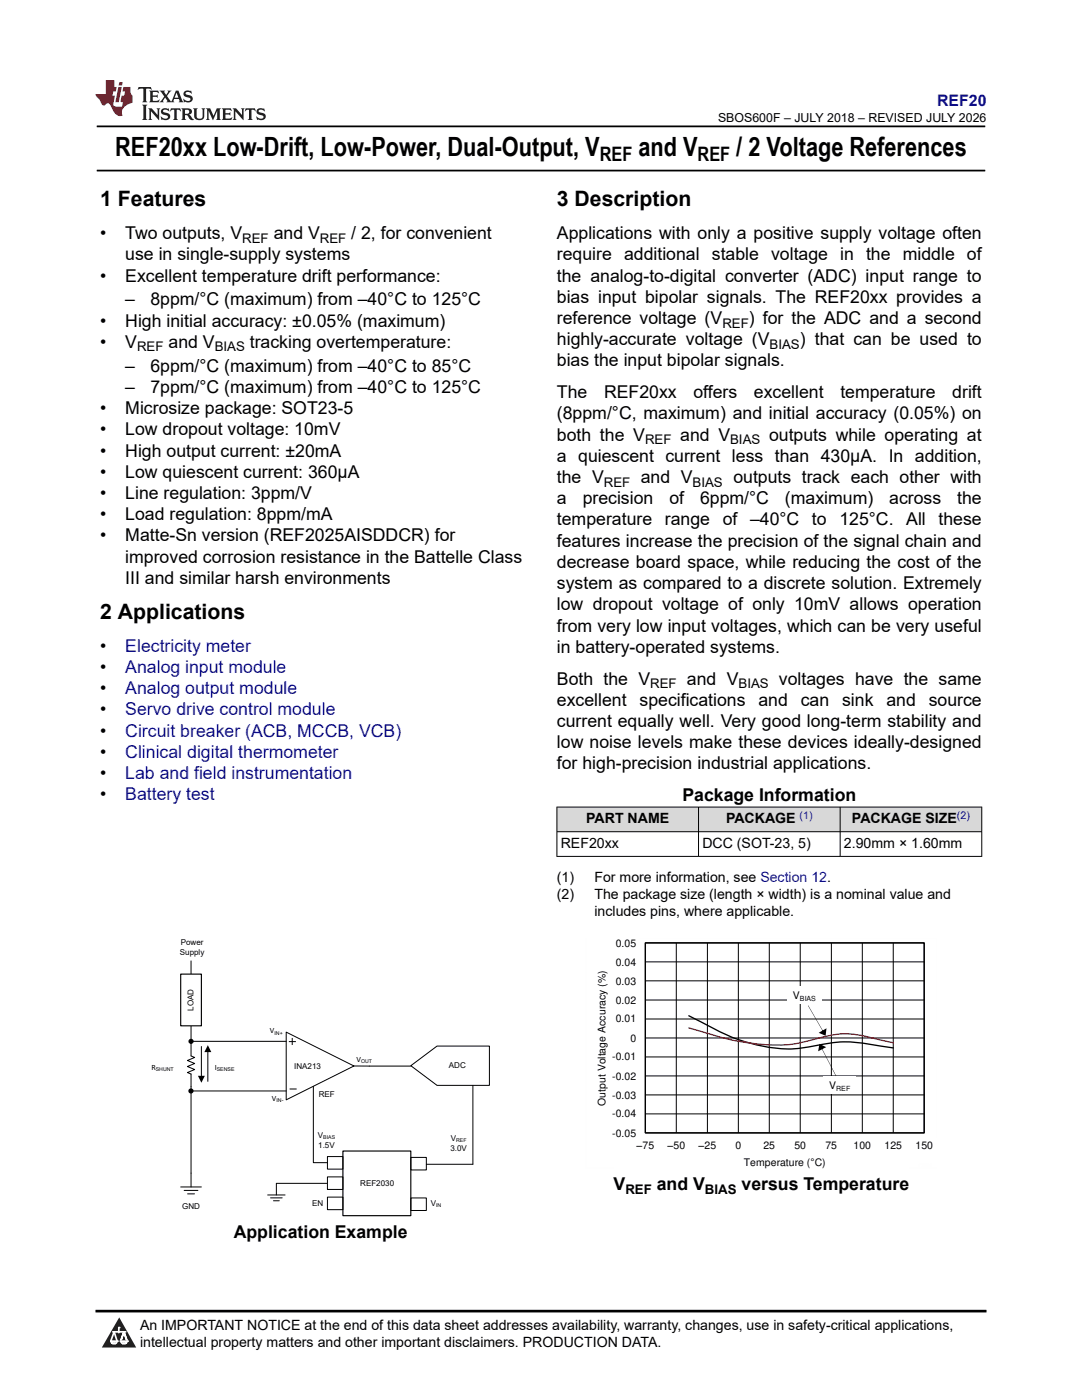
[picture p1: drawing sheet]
<svg xmlns="http://www.w3.org/2000/svg" width="216mm" height="279mm" viewBox="0 0 216 279" stroke-linecap="round" stroke-linejoin="round" font-family="sans-serif">
<defs><g id="words">
<g font-size="5.3">
<text x="23" y="31.2">REF20xx Low-Drift, Low-Power, Dual-Output, V</text>
<text x="127.4" y="31.2">and V</text>
<text x="146.9" y="31.2">/ 2 Voltage References</text>
</g>
<g font-size="4.2">
<text x="20" y="41.2">1 Features</text>
<text x="111.1" y="41.2">3 Description</text>
<text x="20" y="123.5">2 Applications</text>
</g>
<g font-size="4">
<text x="119.7" y="32.2">REF</text>
<text x="139.2" y="32.2">REF</text>
</g>
<g font-size="3.5">
<text x="20" y="47.7">•</text>
<text x="25" y="47.7">Two outputs, V</text>
<text x="54.6" y="47.7">and V</text>
<text x="70.1" y="47.7">/ 2, for convenient</text>
<text x="111.1" y="47.7">Applications with only a positive supply voltage often</text>
<text x="25" y="52">use in single-supply systems</text>
<text x="111.1" y="52">require additional stable voltage in the middle of</text>
<text x="20" y="56.2">•</text>
<text x="25" y="56.2">Excellent temperature drift performance:</text>
<text x="111.1" y="56.2">the analog-to-digital converter (ADC) input range to</text>
<text x="20" y="65.2">•</text>
<text x="25" y="61">–</text>
<text x="25" y="65.2">High initial accuracy: ±0.05% (maximum)</text>
<text x="30" y="61">8ppm/°C (maximum) from –40°C to 125°C</text>
<text x="111.1" y="60.4">bias input bipolar signals. The REF20xx provides a</text>
<text x="111.1" y="64.7">reference voltage (V</text>
<text x="149.4" y="64.7">) for the ADC and a second</text>
<text x="20" y="69.4">•</text>
<text x="25" y="69.4">V</text>
<text x="33.6" y="69.4">and V</text>
<text x="49.9" y="69.4">tracking overtemperature:</text>
<text x="111.1" y="68.9">highly-accurate voltage (V</text>
<text x="159.6" y="68.9">) that can be used to</text>
<text x="25" y="74.2">–</text>
<text x="30" y="74.2">6ppm/°C (maximum) from –40°C to 85°C</text>
<text x="111.1" y="73.1">bias the input bipolar signals.</text>
<text x="20" y="82.6">•</text>
<text x="25" y="78.4">–</text>
<text x="25" y="82.6">Microsize package: SOT23-5</text>
<text x="30" y="78.4">7ppm/°C (maximum) from –40°C to 125°C</text>
<text x="111.1" y="79.5">The</text>
<text x="111.1" y="83.7">(8ppm/°C, maximum) and initial accuracy (0.05%) on</text>
<text x="120.5" y="79.5">REF20xx</text>
<text x="138.4" y="79.5">offers</text>
<text x="150.4" y="79.5">excellent</text>
<text x="167.7" y="79.5">temperature</text>
<text x="190" y="79.5">drift</text>
<text x="20" y="86.9">•</text>
<text x="25" y="86.9">Low dropout voltage: 10mV</text>
<text x="111.1" y="87.9">both the V</text>
<text x="135.7" y="87.9">and V</text>
<text x="153.4" y="87.9">outputs while operating at</text>
<text x="20" y="91.1">•</text>
<text x="20" y="95.3">•</text>
<text x="25" y="91.1">High output current: ±20mA</text>
<text x="25" y="95.3">Low quiescent current: 360μA</text>
<text x="111.1" y="92.2">a quiescent current less than 430µA. In addition,</text>
<text x="20" y="99.6">•</text>
<text x="25" y="99.6">Line regulation: 3ppm/V</text>
<text x="111.1" y="100.6">a</text>
<text x="111.1" y="96.4">the V</text>
<text x="116.3" y="100.6">precision</text>
<text x="127.9" y="96.4">and V</text>
<text x="133.6" y="100.6">of</text>
<text x="139.7" y="100.6">6ppm/°C</text>
<text x="146.3" y="96.4">outputs track each other with</text>
<text x="156.6" y="100.6">(maximum)</text>
<text x="177.4" y="100.6">across</text>
<text x="191" y="100.6">the</text>
<text x="20" y="103.8">•</text>
<text x="25" y="103.8">Load regulation: 8ppm/mA</text>
<text x="111.1" y="104.9">temperature</text>
<text x="132.7" y="104.9">range</text>
<text x="144.2" y="104.9">of –40°C</text>
<text x="162" y="104.9">to</text>
<text x="167.5" y="104.9">125°C.</text>
<text x="180.8" y="104.9">All</text>
<text x="187.3" y="104.9">these</text>
<text x="20" y="108">•</text>
<text x="25" y="108">Matte-Sn version (REF2025AISDDCR) for</text>
<text x="25" y="112.3">improved corrosion resistance in the Battelle Class</text>
<text x="111.1" y="113.3">decrease board space, while reducing the cost of the</text>
<text x="111.1" y="109.1">features increase the precision of the signal chain and</text>
<text x="25" y="116.5">III and similar harsh environments</text>
<text x="111.1" y="117.6">system as compared to a discrete solution. Extremely</text>
<text x="111.1" y="121.8">low dropout voltage of only 10mV allows operation</text>
<text x="20" y="130.1">•</text>
<text x="111.1" y="126">from very low input voltages, which can be very useful</text>
<text x="111.1" y="130.3">in battery-operated systems.</text>
<text x="20" y="134.3">•</text>
<text x="111.1" y="136.6">Both the V</text>
<text x="137.1" y="136.6">and V</text>
<text x="155.4" y="136.6">voltages have the same</text>
<text x="20" y="138.5">•</text>
<text x="20" y="142.8">•</text>
<text x="111.1" y="140.9">excellent</text>
<text x="127.6" y="140.9">specifications</text>
<text x="151.3" y="140.9">and</text>
<text x="159.8" y="140.9">can</text>
<text x="168" y="140.9">sink</text>
<text x="176.9" y="140.9">and</text>
<text x="185.3" y="140.9">source</text>
<text x="20" y="147">•</text>
<text x="111.1" y="145.1">current equally well. Very good long-term stability and</text>
<text x="111.1" y="149.3">low noise levels make these devices ideally-designed</text>
<text x="20" y="151.2">•</text>
<text x="20" y="155.5">•</text>
<text x="111.1" y="153.6">for high-precision industrial applications.</text>
<text x="20" y="159.7">•</text>
<text x="136.2" y="159.9">Package Information</text>
<text x="122.4" y="237.5">V</text>
<text x="131.1" y="237.5">and V</text>
<text x="148" y="237.5">versus Temperature</text>
<text x="46.6" y="247">Application Example</text>
</g>
<g font-size="3.5" fill="#00f">
<text x="25" y="130.1">Electricity meter</text>
<text x="25" y="134.3">Analog input module</text>
<text x="25" y="138.5">Analog output module</text>
<text x="25" y="142.8">Servo drive control module</text>
<text x="25" y="147">Circuit breaker (ACB, MCCB, VCB)</text>
<text x="25" y="151.2">Clinical digital thermometer</text>
<text x="25" y="155.5">Lab and field instrumentation</text>
<text x="25" y="159.7">Battery test</text>
</g>
<text font-size="3.2" fill="#00f" x="187" y="21.1">REF20</text>
<g font-size="2.8">
<text x="117" y="164.3">PART NAME</text>
<text x="144.9" y="164.3">PACKAGE</text>
<text x="170" y="164.3">PACKAGE SIZE</text>
<text x="111.9" y="169.3">REF20xx</text>
<text x="140.2" y="169.3">DCC (SOT-23, 5)</text>
<text x="168.4" y="169.3">2.90mm × 1.60mm</text>
<text x="111.1" y="176.1">(1)</text>
<text x="111.1" y="179.5">(2)</text>
<text x="118.6" y="176.1">For more information, see Section 12.</text>
<text x="118.6" y="179.5">The package size (length × width) is a nominal value and</text>
<text x="118.6" y="182.8">includes pins, where applicable.</text>
<text x="27.9" y="265.5">An IMPORTANT NOTICE at the end of this data sheet addresses availability, warranty, changes, use in safety-critical applications,</text>
<text x="27.9" y="268.9">intellectual property matters and other important disclaimers. PRODUCTION DATA.</text>
</g>
<g font-size="2.6">
<text x="48.3" y="48.4">REF</text>
<text x="63.8" y="48.4">REF</text>
<text x="144.1" y="65.4">REF</text>
<text x="27.4" y="70.1">REF</text>
<text x="42.8" y="70.1">BIAS</text>
<text x="153.6" y="69.6">BIAS</text>
<text x="128.7" y="88.6">REF</text>
<text x="145.7" y="88.6">BIAS</text>
<text x="120.5" y="97.1">REF</text>
<text x="138.2" y="97.1">BIAS</text>
<text x="129.7" y="137.3">REF</text>
<text x="147.4" y="137.3">BIAS</text>
<text x="124.8" y="238.2">REF</text>
<text x="140.7" y="238.2">BIAS</text>
</g>
<text font-size="2.5" x="143.3" y="24.3">SBOS600F – JULY 2018 – REVISED JULY 2026</text>
<g font-size="2.1" fill="#00f">
<text x="159.6" y="163.4">(1)</text>
<text x="191" y="163.4">(2)</text>
</g>
<g font-size="2.1">
<text x="122.9" y="188.9">0.05</text>
<text x="122.9" y="196.5">0.03</text>
<text x="122.9" y="192.7">0.04</text>
<text x="122.9" y="200.3">0.02</text>
<text x="158.2" y="199.3">V</text>
<text x="122.9" y="204.1">0.01</text>
<text x="125.8" y="207.9">0</text>
<text x="122.2" y="215.4">-0.02</text>
<text x="122.2" y="211.6">-0.01</text>
<text x="120.8" y="220.7" transform="rotate(-90 120.8 220.7)">Output Voltage Accuracy (%)</text>
<text x="122.2" y="219.2">-0.03</text>
<text x="165.4" y="217.3">V</text>
<text x="122.2" y="226.8">-0.05</text>
<text x="122.2" y="223">-0.04</text>
<text x="127" y="229.3">±75</text>
<text x="133.2" y="229.3">±50</text>
<text x="139.4" y="229.3">±25</text>
<text x="146.8" y="229.3">0</text>
<text x="148.4" y="232.7">Temperature (ÉC)</text>
<text x="152.3" y="229.3">25</text>
<text x="158.5" y="229.3">50</text>
<text x="164.7" y="229.3">75</text>
<text x="170.3" y="229.3">100</text>
<text x="176.5" y="229.3">125</text>
<text x="182.7" y="229.3">150</text>
</g>
<g font-size="1.6">
<text x="35.9" y="190.5">Supply</text>
<text x="36.1" y="188.6">Power</text>
<text x="38.6" y="201.8" transform="rotate(-90 38.6 201.8)">LOAD</text>
<text x="53.9" y="206.2">V</text>
<text x="30.2" y="213.5">R</text>
<text x="42.9" y="213.5">I</text>
<text x="58.7" y="213.4">INA213</text>
<text x="71.1" y="211.9">V</text>
<text x="89.6" y="213.2">ADC</text>
<text x="54.3" y="219.7">V</text>
<text x="63.6" y="218.9">REF</text>
<text x="63.4" y="227.1">V</text>
<text x="89.9" y="227.7">V</text>
<text x="63.5" y="229.1">1.5V</text>
<text x="89.9" y="229.6">3.0V</text>
<text x="71.9" y="236.7">REF2030</text>
<text x="36.3" y="241.3">GND</text>
<text x="62.3" y="240.8">EN</text>
<text x="86" y="240.7">V</text>
</g>
<g font-size="1.4">
<text x="159.6" y="199.8">BIAS</text>
<text x="166.8" y="217.8">REF</text>
</g>
<g font-size="1">
<text x="54.8" y="206.5">IN+</text>
<text x="31.1" y="213.7">SHUNT</text>
<text x="43.3" y="213.7">SENSE</text>
<text x="72" y="212.1">OUT</text>
<text x="55.2" y="219.9">IN-</text>
<text x="64.5" y="227.4">BIAS</text>
<text x="91" y="227.9">REF</text>
<text x="87" y="240.9">IN</text>
</g>
</g></defs>
<path d="M19.3 25.2h177.3M19.3 34h177.3" fill="none" stroke="#000" stroke-width=".35"/>
<g fill="#d8d8d8">
<path d="M111.1 161.1h84.8v4.9h-84.8z" fill-rule="evenodd"/>
<path d="M111.2 161.1h28.1v4.8h-28.1z" fill-rule="evenodd"/>
<path d="M139.4 161.1h28.2v4.8h-28.2z" fill-rule="evenodd"/>
<path d="M167.7 161.1h28.1v4.8h-28.1z" fill-rule="evenodd"/>
</g>
<g fill="none" stroke="#000" stroke-width=".2">
<path d="M111.1 161.1h84.9M111.1 166h84.9M111.1 170.9h84.9M111.1 161v10M139.4 161v10M167.6 161v10M195.9 161v10M57.1 206l13.5 6.7-13.5 6.8zM57.6 207.9h1.4M57.8 217.3h1.4M58.3 207.1v1.5M62.5 216.8v15.2h2.8"/>
<path d="M70.6 212.7l11.4 .1M82 212.7l5.2-3.9h10.5v7.8h-10.5zM94.4 216.6v15.8h-9.3M53.4 238.5h3.5M54 239.1h2.3M54.6 239.6h1.1M65.3 230.8h3.1v2.5h-3.1zM66.6 236.2h-11.5v2.3"/>
</g>
<path d="M65.3 234.9h3.1v2.5h-3.1z" fill-rule="evenodd" fill="#fff"/>
<path d="M38.1 191.8v16h19M38.1 216.8v20.1M36.1 236.9h4.1M36.7 237.6h2.8M37.4 238.3h1.4M65.3 234.9h3.1v2.5h-3.1zM65.3 238.9h3.1v2.5h-3.1zM82 231h3.1v2.5h-3.1zM82 239.1h3.1v2.5h-3.1z" fill="none" stroke="#000" stroke-width=".2"/>
<path d="M36.1 194.4h4.1v10.3h-4.1z" fill-rule="evenodd" fill="#fff"/>
<path d="M36.1 194.4h4.1v10.3h-4.1zM68.4 229.7h13.6v12.9h-13.6z" fill="none" stroke="#000" stroke-width=".23"/>
<g fill="none" stroke="#000" stroke-width=".2">
<path d="M128.8 188.2h55.6v37.9h-55.6zM128.8 199.6h55.6M128.8 195.7h55.6M128.8 192h55.6M134.9 188.2v37.9M141.2 188.2v37.9M147.3 188.2v37.9M153.5 188.2v37.9M159.7 188.2v37.9M165.9 188.2v37.9M172.1 188.2v37.9M178.2 188.2v37.9"/>
<path d="M38.1 217.7h19M38.1 210.7l.7 .3-1.4 .6 1.4 .6-1.4 .6 1.4 .6-1.4 .6 .7 .3v2.5M38.1 207.8v2.9M40.2 208.9v5.8M41.5 210v5.8M128.8 218.5h55.6M128.8 214.7h55.6M128.8 210.9h55.6M128.8 207.2h55.6M128.8 203.4h55.6M128.8 222.3h55.6"/>
<circle cx="38.1" cy="217.7" r=".42"/>
<circle cx="38.1" cy="207.8" r=".42"/>
</g>
<g fill="#000">
<path d="M41.5 208.6l.7 1.4h-1.4zM39.5 214.7h1.4l-.7 1.4z"/>
<circle cx="38.1" cy="217.7" r=".42"/>
<circle cx="38.1" cy="207.8" r=".42"/>
</g>
<path d="M128.8 188.2h55.6v37.9h-55.6zM137.4 202.7l2 1a38.5 38.5 0 0 0 14.8 5.4 26.5 26.5 0 0 0 10.1-.7 28.9 28.9 0 0 1 12 .5l1.9 .2" fill="none" stroke="#000" stroke-width=".27"/>
<path d="M137.4 205.1l1 .3a51.9 51.9 0 0 0 16.8 3.2 30 30 0 0 0 9.1-1.7 17.4 17.4 0 0 1 10 .3l3.9 .9" fill="none" stroke="#f00" stroke-width=".27"/>
<path d="M116.9 187.3v45.8M127.7 187.3h59.2M186.9 187.3v39.8M116.9 233.1h5.4M181.5 233.1h5.4" fill="none" stroke="#fefefe" stroke-width=".2" stroke-dasharray=".3 .1" stroke-linecap="butt"/>
<path d="M164.3 214.8h6.5v3.5h-6.5z" fill-rule="evenodd" fill="#fff"/>
<path d="M163.9 209.1l2.9 5.7zM163.5 208.3l1.4 .7-1.6 .8z" fill="#000"/>
<path d="M157.1 196.8h6.8v3.5h-6.8z" fill-rule="evenodd" fill="#fff"/>
<path d="M161.2 200.7l3.1 5.2zM163.4 206.1l1.5-.9-.2 1.5z" fill="#000"/>
<path d="M0 0h215.9v23.8h-215.9z" fill-rule="evenodd" fill="#fff"/>
<path d="M27.7 17.4l-.2 .6 .5-.3h.6v.2v2.1l-.2 .4h1l-.2-.4v-2.1v-.2h.5l.5 .3-.1-.6zM29.8 18.1l.2 .4v1.5l-.2 .4h1.9l.1-.6a1.08 1.08 0 0 1-1.3 .2v-.7h.6l.4 .2v-.6l-.4 .2h-.6v-.6l.2-.1a1 1 0 0 1 1 .2l-.1-.5zM31.8 18.1l1 1.1-1 1.2h.9l-.2-.2 .4-.7 .5 .7-.2 .2h1.6l-.2-.2 .1-.4h1l.1 .4-.1 .2h.9l-.2-.3-.8-2h-.5l-1 2.2-.8-1.1 .9-1.1h-.8l.2 .2-.5 .7-.3-.7 .1-.2zM35.2 18.5l.4 1h-.8zM36.8 18.2a.65 .65 0 0 0-.2 .8 .65 .65 0 0 0 .6 .4l.7 .2 .1 .2a.79 .79 0 0 1-.7 .4 .79 .79 0 0 1-.7-.5l.1 .7 .2-.1a.93 .93 0 0 0 1.1 .1 .93 .93 0 0 0 .4-1 1.46 1.46 0 0 0-1.2-.6l-.1-.3a1.09 1.09 0 0 1 1.2 .2l-.2-.6-.1 .1-.6-.2zM28.4 20.9l.2 .4v2.3l-.2 .3h1l-.2-.3v-2.3l.2-.4zM29.6 21.6l.2 .4v1.6l-.2 .3h.8l-.3-.3v-1.4l1.7 1.8v-2l.2-.4h-.8l.2 .2 .1 1.1-1.2-1.3zM32.3 21.8a.65 .65 0 0 0-.2 .7 .65 .65 0 0 0 .7 .4l.6 .2 .1 .2a.79 .79 0 0 1-.7 .4 .79 .79 0 0 1-.7-.5l.1 .7 .2-.1a.93 .93 0 0 0 1.1 .1 .93 .93 0 0 0 .4-.9 1.46 1.46 0 0 0-1.2-.6l-.1-.4a1.09 1.09 0 0 1 1.2 .2l-.2-.6-.1 .1-.6-.1zM34.1 21.6l-.1 .7a.63 .63 0 0 1 .7-.4l.1 1.7-.3 .3h1l-.2-.3v-1.7a.66 .66 0 0 1 .8 .4l-.1-.7zM36.2 21.6l.2 .4v1.6l-.2 .3h.9l-.2-.2v-.7h.5l.1 .2a.79 .79 0 0 0 1.2 .6l-1-.9a.61 .61 0 0 0 .6-.6 .61 .61 0 0 0-.5-.6zM36.9 21.9h.2a.47 .47 0 0 1 .5 .1 .47 .47 0 0 1 .1 .5l-.2 .2h-.6zM38.5 21.6l.2 .2a2.27 2.27 0 0 0 .4 2 1.04 1.04 0 0 0 1.7-.7v-1.3l.2-.2h-.8l.2 .4v1.1a.6 .6 0 0 1-.6 .6 .6 .6 0 0 1-.6-.6v-1.1l.3-.4zM41.1 21.6l.2 .4v1.6l-.2 .3h.7l-.2-.3v-1.5l.9 1.9 .8-1.9v1.5l-.2 .3h1l-.3-.3v-1.6l.3-.4h-.8l-.7 1.5-.7-1.5zM44.3 21.6l.2 .4v1.6l-.2 .3h1.9l.1-.5a1.09 1.09 0 0 1-1.3 .1v-.6h.6l.4 .1v-.6l-.4 .2h-.6v-.6l.2-.1a1.01 1.01 0 0 1 1 .3l-.1-.6zM46.4 21.6l.3 .4v1.6l-.3 .3h.8l-.2-.3v-1.4l1.6 1.8v-2l.2-.4h-.7l.2 .2v1.1l-1.2-1.3zM49 21.6l-.1 .7a.63 .63 0 0 1 .8-.4v1.7l-.3 .3h1l-.2-.3v-1.7a.66 .66 0 0 1 .8 .4l-.1-.7zM51.4 21.8a.65 .65 0 0 0-.2 .7 .65 .65 0 0 0 .6 .4l.6 .2 .2 .2a.79 .79 0 0 1-.8 .4 .79 .79 0 0 1-.6-.5l.1 .7 .2-.1a.93 .93 0 0 0 1 .1 .93 .93 0 0 0 .5-.9 1.46 1.46 0 0 0-1.3-.6l-.1-.4a1.09 1.09 0 0 1 1.3 .2l-.2-.6-.2 .1-.5-.1z" fill="#231f20"/>
<path d="M21.1 16v2.8h-2.1l.1 .3 .9 1a.95 .95 0 0 0 .9 .9 .59 .59 0 0 1 .6-.4 .59 .59 0 0 1 .5 .4l.4 .8a1.59 1.59 0 0 0 2.1 1.3 1.61 1.61 0 0 1 1-2.2l1-.4-.1-1.5a1.59 1.59 0 0 1-.4-1.6h-1.4l-.2 .9h.5l-.1 .8h-.5l-.2 1v.2l.4 .1-.2 .9h-.6a.73 .73 0 0 1-1.1-.7l.3-1.5h-.5l.2-.8h.5l.2-.9h-.5v-1.4zM23.6 17.4l-.6 3h.7l.6-3zM23.8 16.4l-.1 .7h.7l.1-.7z" fill="#ed1c24"/>
<path d="M0 261.4h215.9v18h-215.9z" fill-rule="evenodd" fill="#fff"/>
<path d="M23.8 262.9l3.4 6h-6.9z" fill="#231f20"/>
<path d="M22.1 267.7h1.3l-.4 .5h-.3a.55 .55 0 0 1-.6-.5z" fill-rule="evenodd" fill="#fff"/>
<path d="M22.1 267.7h1.3l-.4 .5h-.3a.55 .55 0 0 1-.6-.5z" fill="none" stroke="#231f20" stroke-width=".34"/>
<path d="M22.1 267.7h1.3l-.4 .5h-.5zM23.7 265.9h.1M23.7 264.9v1z" fill="none" stroke="#fff" stroke-width=".34"/>
<circle cx="23.7" cy="264.9" r=".17" fill="#fff"/>
<path d="M22.6 265.8h.1M22.6 265.8h2.3z" fill="none" stroke="#fff" stroke-width=".34"/>
<circle cx="24.9" cy="265.8" r=".17" fill="#fff"/>
<path d="M24 267.7h.1" fill="none" stroke="#fff" stroke-width=".34"/>
<path d="M24.7 265.8l-.7 1.9z" fill="#fff"/>
<path d="M24.7 265.8l-.7 1.9z" fill="none" stroke="#fff" stroke-width=".34"/>
<path d="M24.7 265.8l.7 1.9z" fill="#fff"/>
<path d="M24.7 265.8l.7 1.9zM25.3 267.7h.1" fill="none" stroke="#fff" stroke-width=".34"/>
<circle cx="22.1" cy="267.7" r=".17" fill="#fff"/>
<path d="M22.8 265.8l-.7 1.9zM22.8 265.8l.6 1.9z" fill="none" stroke="#fff" stroke-width=".34"/>
<circle cx="23.4" cy="267.7" r=".17" fill="#fff"/>
<path d="M24.1 267.7h1.3a.65 .65 0 0 1-.6 .5 .65 .65 0 0 1-.7-.5z" fill-rule="evenodd" fill="#fff"/>
<path d="M24.1 267.7h1.3a.65 .65 0 0 1-.6 .5 .65 .65 0 0 1-.7-.5z" fill="none" stroke="#231f20" stroke-width=".34"/>
<path d="M24 267.7h.1M24.1 267.7h1.3l-.4 .5h-.5z" fill="none" stroke="#fff" stroke-width=".34"/>
<circle cx="25.4" cy="267.7" r=".17" fill="#fff"/>
<path d="M19 261.7h177.8" fill="none" stroke="#000" stroke-width=".53"/>
<use href="#words"/>
</svg>
